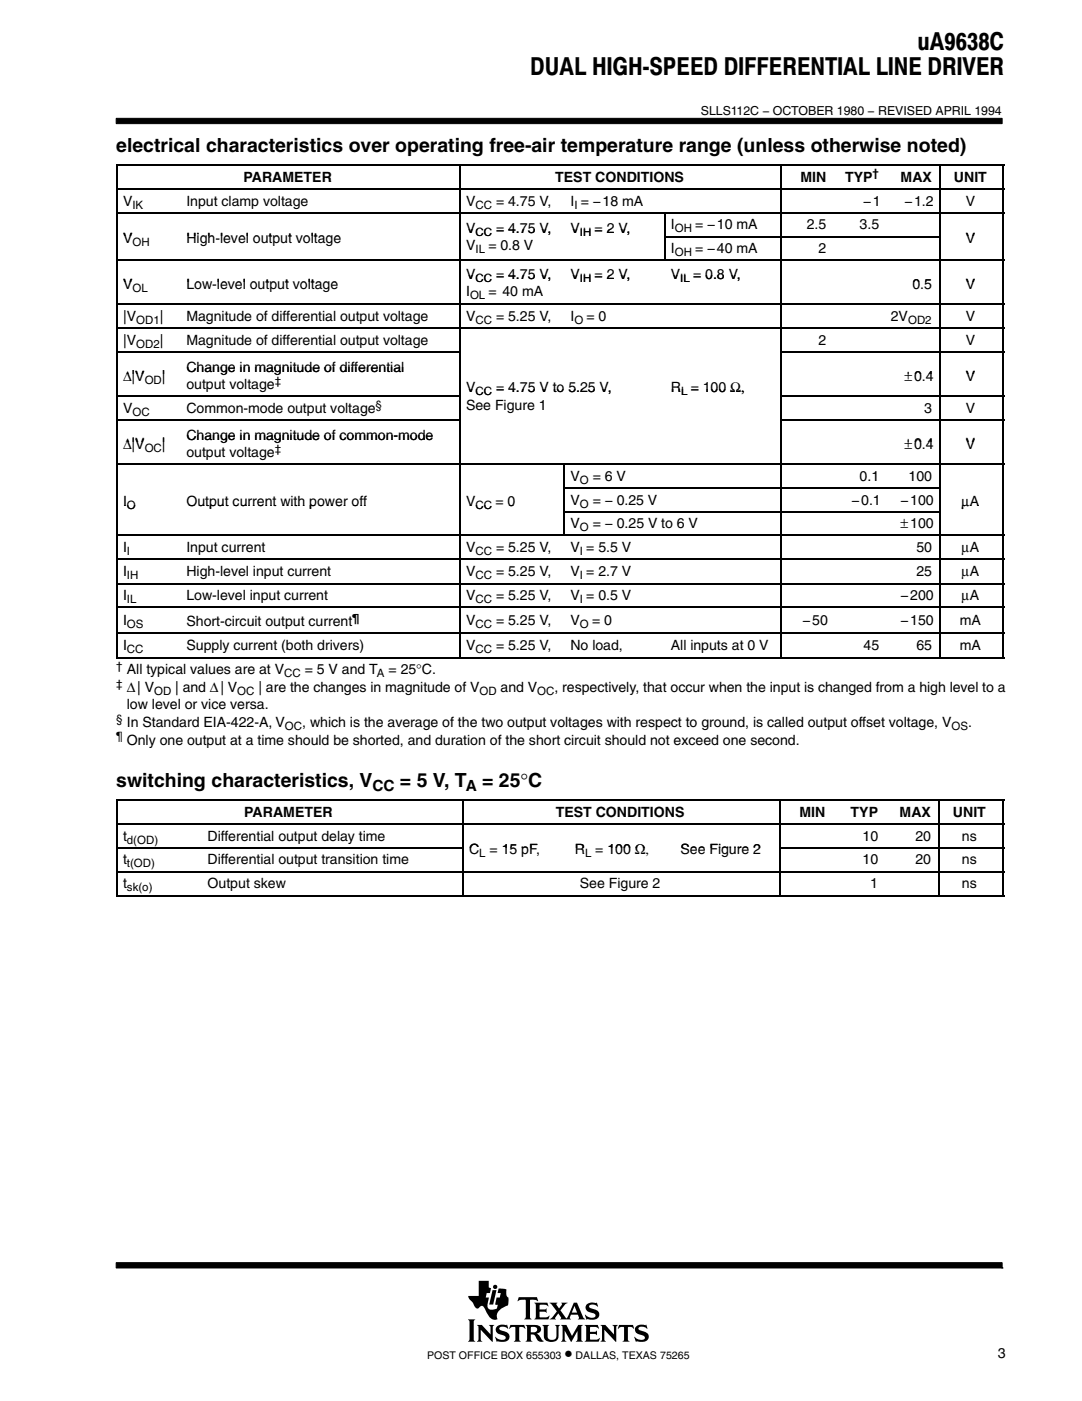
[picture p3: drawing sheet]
<svg xmlns="http://www.w3.org/2000/svg" width="216mm" height="280mm" viewBox="0 0 216 280" stroke-linecap="round" stroke-linejoin="round" font-family="sans-serif">
<defs><g id="words">
<g font-size="4.9">
<text x="183.2" y="10.1">uA9638C</text>
<text x="105.9" y="15">DUAL HIGH-SPEED DIFFERENTIAL LINE DRIVER</text>
</g>
<g font-size="3.9">
<text x="23.2" y="30.4">electrical characteristics over operating free-air temperature range (unless otherwise noted)</text>
<text x="23.2" y="157.1">switching characteristics, V</text>
<text x="79.9" y="157.1">= 5 V, T</text>
<text x="96.3" y="157.1">= 25°C</text>
</g>
<text font-size="3.5" x="112.7" y="271.2">•</text>
<g font-size="3.1">
<text x="74.4" y="157.9">CC</text>
<text x="93" y="157.9">A</text>
</g>
<g font-size="2.8">
<text x="24.6" y="41">V</text>
<text x="37.2" y="41">Input clamp voltage</text>
<text x="48.6" y="36.2">PARAMETER</text>
<text x="93.1" y="41">V</text>
<text x="99" y="41">= 4.75 V,</text>
<text x="110.9" y="36.2">TEST CONDITIONS</text>
<text x="113.9" y="41">I = −18 mA</text>
<text x="159.8" y="36.2">MIN</text>
<text x="168.7" y="36.2">TYP</text>
<text x="172.4" y="41">−1</text>
<text x="179.8" y="36.2">MAX</text>
<text x="180.6" y="41">−1.2</text>
<text x="190.5" y="36.2">UNIT</text>
<text x="192.8" y="41">V</text>
<text x="93.1" y="46.4">V</text>
<text x="99" y="46.4">= 4.75 V,</text>
<text x="113.9" y="46.4">V</text>
<text x="118.7" y="46.4">= 2 V,</text>
<text x="133.9" y="45.8">I</text>
<text x="138.8" y="45.8">= −10 mA</text>
<text x="161.1" y="45.8">2.5</text>
<text x="171.6" y="45.8">3.5</text>
<text x="24.6" y="48.5">V</text>
<text x="37.2" y="48.5">High level output voltage</text>
<text x="37.2" y="48.5">High-level output voltage</text>
<text x="93.1" y="50">V</text>
<text x="97.5" y="50">= 0.8 V</text>
<text x="133.9" y="50.5">I</text>
<text x="138.8" y="50.5">= −40 mA</text>
<text x="163.4" y="50.5">2</text>
<text x="192.8" y="48.5">V</text>
<text x="24.6" y="57.6">V</text>
<text x="37.2" y="57.6">Low level output voltage</text>
<text x="37.2" y="57.6">Low-level output voltage</text>
<text x="93.1" y="55.6">V</text>
<text x="93.1" y="59.1">I</text>
<text x="97.5" y="59.1">= 40 mA</text>
<text x="99" y="55.6">= 4.75 V,</text>
<text x="113.9" y="55.6">V</text>
<text x="118.7" y="55.6">= 2 V,</text>
<text x="133.9" y="55.6">V</text>
<text x="138.4" y="55.6">= 0.8 V,</text>
<text x="182.2" y="57.6">0 5</text>
<text x="182.2" y="57.6">0.5</text>
<text x="192.8" y="57.6">V</text>
<text x="24.6" y="64.1">|V</text>
<text x="31.9" y="64.1">|</text>
<text x="37.2" y="64.1">Magnitude of differential output voltage</text>
<text x="93.1" y="64.1">V</text>
<text x="99" y="64.1">= 5.25 V,</text>
<text x="113.9" y="64.1">I</text>
<text x="117.1" y="64.1">= 0</text>
<text x="177.9" y="64.1">2V</text>
<text x="192.8" y="64.1">V</text>
<text x="24.6" y="68.9">|V</text>
<text x="31.9" y="68.9">|</text>
<text x="37.2" y="68.9">Magnitude of differential output voltage</text>
<text x="163.4" y="68.9">2</text>
<text x="192.8" y="68.9">V</text>
<text x="24.6" y="76">Δ|V</text>
<text x="32.3" y="76">|</text>
<text x="37.2" y="74.2">Change in magnitude of differential</text>
<text x="37.2" y="77.7">output voltage</text>
<text x="180.6" y="76">±0 4</text>
<text x="180.6" y="76">±0.4</text>
<text x="192.8" y="76">V</text>
<text x="24.6" y="82.4">V</text>
<text x="37.2" y="82.4">Common-mode output voltage</text>
<text x="93.1" y="81.8">See Figure 1</text>
<text x="93.1" y="78.3">V</text>
<text x="99" y="78.3">= 4.75 V to 5.25 V,</text>
<text x="133.9" y="78.3">R = 100 Ω,</text>
<text x="184.5" y="82.4">3</text>
<text x="192.8" y="82.4">V</text>
<text x="24.6" y="89.5">Δ|V</text>
<text x="32.3" y="89.5">|</text>
<text x="37.2" y="87.7">Change in magnitude of common-mode</text>
<text x="180.6" y="89.5">±0 4</text>
<text x="180.6" y="89.5">±0.4</text>
<text x="192.8" y="89.5">V</text>
<text x="37.2" y="91.3">output voltage</text>
<text x="113.9" y="96">V</text>
<text x="118.3" y="96">= 6 V</text>
<text x="171.6" y="96">0.1</text>
<text x="181.4" y="96">100</text>
<text x="24.6" y="101">I</text>
<text x="37.2" y="101">Output current with power off</text>
<text x="93.1" y="101">V</text>
<text x="98.9" y="101">= 0</text>
<text x="113.9" y="100.7">V</text>
<text x="118.3" y="100.7">= − 0.25 V</text>
<text x="170" y="100.7">−0.1</text>
<text x="179.8" y="100.7">−100</text>
<text x="192" y="101">μA</text>
<text x="113.9" y="105.4">V</text>
<text x="118.3" y="105.4">= − 0.25 V to 6 V</text>
<text x="179.8" y="105.4">±100</text>
<text x="24.6" y="110.2">I</text>
<text x="37.2" y="110.2">Input current</text>
<text x="93.1" y="110.2">V</text>
<text x="99" y="110.2">= 5.25 V,</text>
<text x="113.9" y="110.2">V = 5.5 V</text>
<text x="183" y="110.2">50</text>
<text x="192" y="110.2">μA</text>
<text x="24.6" y="115">I</text>
<text x="24.6" y="119.8">I</text>
<text x="37.2" y="115">High-level input current</text>
<text x="37.2" y="119.8">Low-level input current</text>
<text x="93.1" y="115">V</text>
<text x="93.1" y="119.8">V</text>
<text x="99" y="115">= 5.25 V,</text>
<text x="99" y="119.8">= 5.25 V,</text>
<text x="113.9" y="115">V = 2.7 V</text>
<text x="113.9" y="119.8">V = 0.5 V</text>
<text x="179.8" y="119.8">−200</text>
<text x="183" y="115">25</text>
<text x="192" y="115">μA</text>
<text x="192" y="119.8">μA</text>
<text x="24.6" y="124.7">I</text>
<text x="37.2" y="125">Short-circuit output current</text>
<text x="93.1" y="124.7">V</text>
<text x="99" y="124.7">= 5.25 V,</text>
<text x="113.9" y="124.7">V</text>
<text x="118.2" y="124.7">= 0</text>
<text x="160.2" y="124.7">−50</text>
<text x="179.8" y="124.7">−150</text>
<text x="191.6" y="124.7">mA</text>
<text x="24.6" y="129.7">I</text>
<text x="37.2" y="129.7">Supply current (both drivers)</text>
<text x="93.1" y="129.7">V</text>
<text x="99" y="129.7">= 5.25 V,</text>
<text x="113.9" y="129.7">No load,</text>
<text x="133.9" y="129.7">All inputs at 0 V</text>
<text x="172.4" y="129.7">45</text>
<text x="183" y="129.7">65</text>
<text x="191.6" y="129.7">mA</text>
<text x="25.3" y="134.5">All typical values are at V</text>
<text x="60.8" y="134.5">= 5 V and T</text>
<text x="77.6" y="134.5">= 25°C.</text>
<text x="25.3" y="141.6">low level or vice versa.</text>
<text x="25.3" y="138.1">Δ| V</text>
<text x="35" y="138.1">| and Δ| V</text>
<text x="51.6" y="138.1">| are the changes in magnitude of V</text>
<text x="100" y="138.1">and V</text>
<text x="110.7" y="138.1">, respectively, that occur when the input is changed from a high level to a</text>
<text x="25.3" y="145.1">In Standard EIA-422-A, V</text>
<text x="25.3" y="148.6">Only one output at a time should be shorted, and duration of the short circuit should not exceed one second.</text>
<text x="60.3" y="145.1">, which is the average of the two output voltages with respect to ground, is called output offset voltage, V</text>
<text x="193.3" y="145.1">.</text>
<text x="24.6" y="167.8">t</text>
<text x="41.4" y="167.8">Differential output delay time</text>
<text x="48.8" y="163">PARAMETER</text>
<text x="111" y="163">TEST CONDITIONS</text>
<text x="159.6" y="163">MIN</text>
<text x="169.8" y="163">TYP</text>
<text x="172.2" y="167.8">10</text>
<text x="179.6" y="163">MAX</text>
<text x="182.8" y="167.8">20</text>
<text x="190.3" y="163">UNIT</text>
<text x="192.1" y="167.8">ns</text>
<text x="24.6" y="172.5">t</text>
<text x="41.4" y="172.5">Differential output transition time</text>
<text x="93.7" y="170.5">C</text>
<text x="97.8" y="170.5">= 15 pF,</text>
<text x="100.2" y="170.5">15 pF</text>
<text x="114.8" y="170.5">R</text>
<text x="118.9" y="170.5">= 100 Ω</text>
<text x="121.3" y="170.5">100 Ω,</text>
<text x="135.9" y="170.5">See Figure 2</text>
<text x="172.2" y="172.5">10</text>
<text x="182.8" y="172.5">20</text>
<text x="192.1" y="172.5">ns</text>
<text x="24.6" y="177.3">t</text>
<text x="41.4" y="177.3">Output skew</text>
<text x="115.8" y="177.3">See Figure 2</text>
<text x="173.8" y="177.3">1</text>
<text x="192.1" y="177.3">ns</text>
<text x="199.2" y="270.9">3</text>
</g>
<text font-size="2.5" x="139.9" y="22.9">SLLS112C − OCTOBER 1980 − REVISED APRIL 1994</text>
<g font-size="2.3">
<text x="174.2" y="35.4">†</text>
<text x="26.4" y="41.6">IK</text>
<text x="94.9" y="41.6">CC</text>
<text x="114.7" y="41.6">I</text>
<text x="94.9" y="47">CC</text>
<text x="115.8" y="47">IH</text>
<text x="134.7" y="46.4">OH</text>
<text x="26.4" y="49.1">OH</text>
<text x="94.9" y="50.6">IL</text>
<text x="134.7" y="51.1">OH</text>
<text x="26.4" y="58.2">OL</text>
<text x="93.8" y="59.7">OL</text>
<text x="94.9" y="56.2">CC</text>
<text x="115.8" y="56.2">IH</text>
<text x="135.8" y="56.2">IL</text>
<text x="27.2" y="64.7">OD1</text>
<text x="94.9" y="64.7">CC</text>
<text x="114.7" y="64.7">O</text>
<text x="181.3" y="64.7">OD2</text>
<text x="27.2" y="69.5">OD2</text>
<text x="28.9" y="76.6">OD</text>
<text x="54.9" y="76.8">‡</text>
<text x="26.4" y="83">OC</text>
<text x="75" y="81.5">§</text>
<text x="94.9" y="78.9">CC</text>
<text x="136" y="78.9">L</text>
<text x="28.9" y="90.1">OC</text>
<text x="54.9" y="90.4">‡</text>
<text x="25.3" y="101.6">O</text>
<text x="94.9" y="101.6">CC</text>
<text x="115.8" y="96.6">O</text>
<text x="115.8" y="101.3">O</text>
<text x="115.8" y="106">O</text>
<text x="25.3" y="110.8">I</text>
<text x="94.9" y="110.8">CC</text>
<text x="115.8" y="110.8">I</text>
<text x="25.3" y="115.6">IH</text>
<text x="94.9" y="115.6">CC</text>
<text x="115.8" y="115.6">I</text>
<text x="25.3" y="120.4">IL</text>
<text x="25.3" y="125.3">OS</text>
<text x="70.4" y="124.1">¶</text>
<text x="94.9" y="120.4">CC</text>
<text x="94.9" y="125.3">CC</text>
<text x="115.8" y="120.4">I</text>
<text x="115.8" y="125.3">O</text>
<text x="25.3" y="130.3">CC</text>
<text x="94.9" y="130.3">CC</text>
<text x="23.2" y="133.7">†</text>
<text x="23.2" y="137.2">‡</text>
<text x="56.7" y="135.1">CC</text>
<text x="75.3" y="135.1">A</text>
<text x="30.8" y="138.7">OD</text>
<text x="47.4" y="138.7">OC</text>
<text x="95.7" y="138.7">OD</text>
<text x="107.3" y="138.7">OC</text>
<text x="23.2" y="144.2">§</text>
<text x="23.2" y="147.7">¶</text>
<text x="56.9" y="145.7">OC</text>
<text x="190" y="145.7">OS</text>
<text x="25.3" y="168.4">d(OD)</text>
<text x="25.3" y="173.1">t(OD)</text>
<text x="95.7" y="171.1">L</text>
<text x="116.8" y="171.1">L</text>
<text x="25.3" y="177.9">sk(o)</text>
</g>
<g font-size="2.1">
<text x="85.3" y="271.2">POST OFFICE BOX 655303</text>
<text x="114.9" y="271.2">DALLAS, TEXAS 75265</text>
</g>
</g></defs>
<g fill="#000" stroke="#000" stroke-width=".2">
<path d="M23.2 23.6h176.9v1.1h-176.9z" fill-rule="evenodd"/>
<path d="M23.2 252v1h176.9v-1z" fill-rule="evenodd"/>
</g>
<g fill="#000">
<path d="M98.3 257.4h.8l-.6 2.9h-.8z"/>
<path d="M93.4 263.3h1.5l-.3 .4v3.6l.3 .4h-1.5l.3-.4v-3.6z" fill-rule="evenodd"/>
<path d="M95.2 264.4h1l1.7 1.9v-1.5l-.3-.4h1.1l-.3 .3v3.1l-2.4-2.5v2l.3 .4h-1.1l.3-.5v-2.3z" fill-rule="evenodd"/>
<path d="M95.6 255.6h2v1.3l.4 .1-.2 1h-.6l-.2 .9h.6l-.2 1.1a.96 .96 0 0 0 .2 1.2 .96 .96 0 0 0 1.2 .1l.4-.2 .2-.7-.5-.1 .2-1.4h.7l.2-.9h-.7l.3-.9 1.5 .2v1.2l.4 .4-.1 1.6a2.71 2.71 0 0 0-2.2 2.1l.1 .6-.3 .1a1.58 1.58 0 0 1-1.7-1.1l-.7-1.4-.3-.2h-.3l-.4 .4a.87 .87 0 0 1-1.1-.8l-.8-1-.2-.6h2.1z" fill-rule="evenodd"/>
<path d="M99.1 264.9a1.6 1.6 0 0 1 1.6-.6l.4 .2 .1-.2 .3 .8-.8-.3h-.7l-.3 .2v.2l.6 .3a1.24 1.24 0 0 1 1.3 1.7 1.75 1.75 0 0 1-1.8 .5l-.5-.1-.1 .2-.4-1 .1-.1a1.43 1.43 0 0 0 2 .4l.1-.1a.72 .72 0 0 0-.9-.7 1.05 1.05 0 0 1-1-1.4z" fill-rule="evenodd"/>
<path d="M101.9 264.4h2.8l.2 .7-.7-.3h-.4l-.1 .1v2.4l.3 .4h-1.4l.3-.4v-2.4l-.1-.1h-.5l-.7 .3z" fill-rule="evenodd"/>
<path d="M103.6 258.8h3.6l.2 .9-.4-.3h-1.2v3.5l.3 .4h-1.4l.2-.3 .1-.3v-3.2l-.1-.1h-.8l-.7 .3z" fill-rule="evenodd"/>
<path d="M104.9 264.4h1.9a.91 .91 0 0 1 1 .3 .91 .91 0 0 1 0 1.1l-.7 .3 .5 .4 .9 1.2a1.2 1.2 0 0 1-1.6-1l-.3-.4h-.6v1l.3 .4h-1.4l.3-.5v-2.3z" fill-rule="evenodd"/>
<path d="M106.7 259.9h2.6l.1 .8-.5-.3h-1.2v.9h1.1l.3-.2v.9l-.4-.3h-1v1l.2 .2h1.2l.5-.4 .1 .1-.2 .7h-2.8l.3-.6v-2.2z" fill-rule="evenodd"/>
<path d="M108.3 264.4h1.3l-.3 .4v2a.65 .65 0 0 0 .7 .6l.6-.1 .4-.4 .1-2-.3-.5h1l-.3 .4v1.8a1.54 1.54 0 0 1-2.4 .9l-.3-.2-.2-.4v-2.2z" fill-rule="evenodd"/>
<path d="M112 264.4h1.1l1.1 2.2 1.2-2.2h1l-.3 .3v2.7l.3 .3h-1.4l.3-.4v-1.7l-1.3 2.2-1.3-2.3v1.8l.4 .4h-1.1l.3-.5v-2.3z" fill-rule="evenodd"/>
<path d="M109.7 259.9h1.6l-.2 .4 .5 .8 .6-.8-.1-.4h1.2l-.4 .3-1 1.3 1.2 1.6 1.5-3.2h.6l1.2 3 .4 .4-1.4-.1a.22 .22 0 0 0 .2-.2 .22 .22 0 0 0 0-.2l-.2-.5h-1.4l-.2 .7 .2 .3h-2.2l.2-.4-.5-.8-.7 .9 .2 .3h-1.3l.6-.4 .9-1.2z" fill-rule="evenodd"/>
<path d="M117.3 260.2a2.43 2.43 0 0 1 1.7-.2l.2-.1 .1 .8a1.22 1.22 0 0 0-1.7-.1l.1 .3a4 4 0 0 1 1.9 1.1 1.16 1.16 0 0 1-1.4 1.3l-.9-.1-.2 .1-.3-.9a1.9 1.9 0 0 0 2 .4 .53 .53 0 0 0 0-.7 .53 .53 0 0 0-.6-.1 1.2 1.2 0 0 1-1.2-1.5z" fill-rule="evenodd"/>
<path d="M116.7 264.4h2.6l.2 .7-.6-.3-1.1 .1v.9l1.1-.1 .3-.2v.9l-.4-.2h-1v1l1.3 .1 .7-.3-.3 .7h-2.8l.3-.4v-2.5z" fill-rule="evenodd"/>
<path d="M119.9 264.4h1l1.7 1.9v-1.5l-.3-.4h1l-.3 .3v3.1l-2.3-2.5v2.1l.3 .3h-1.1l.3-.4v-2.5z" fill-rule="evenodd"/>
<path d="M123.6 264.4h2.8l.2 .7-.6-.3h-.5l-.1 .1v2.4l.3 .4h-1.4l.3-.4v-2.4l-.1-.1h-.5l-.7 .3z" fill-rule="evenodd"/>
<path d="M127.1 264.6a2.08 2.08 0 0 1 1.8-.1l.1-.2 .3 .8-.8-.3h-.8a.32 .32 0 0 0-.2 .3 .32 .32 0 0 0 .2 .3l.7 .2a1.06 1.06 0 0 1 1.1 1.2 1.06 1.06 0 0 1-1.2 1l-1.1-.2-.2 .2-.4-1 .1-.1a1.51 1.51 0 0 0 2 .5 .59 .59 0 0 0-.7-.8 1.11 1.11 0 0 1-1.2-1.5z" fill-rule="evenodd"/>
<circle cx="98.9" cy="256.8" r=".43"/>
</g>
<g fill="#fff">
<path d="M114.7 260.6l.5 1.3h-1z"/>
<path d="M106 264.8h.6a.56 .56 0 0 1 .6 .5 .56 .56 0 0 1-.6 .6h-.6z" fill-rule="evenodd"/>
</g>
<g fill="none" stroke="#000" stroke-width=".32">
<path d="M23.2 32.9h177.3M23.2 37.7h177.3M23.4 32.7v98.7M91.9 32.7v98.7M156 32.7v98.7M187.6 32.7v98.7M200.3 32.7v98.7M23.2 42.4h177.3M23.2 51.9h177.3M132.6 47.2h54.9M132.7 42.3v9.5M23.2 60.7h177.3"/>
<path d="M23.2 65.5h177.3M23.2 70.3h68.5M23.2 79.1h68.5M155.8 70.3h44.7M155.8 79.1h44.7M23.2 83.8h68.5M23.2 92.6h177.3M112.5 97.4h75M112.7 92.5v14.2M155.8 83.8h44.7M23.2 106.9h177.3M23.2 111.6h177.3"/>
<path d="M23.2 116.4h177.3M112.5 102.1h75M23.2 121.2h177.3M23.2 126.3h177.3M23.2 131.2h177.3M23.2 159.7h177.3M23.4 159.5v19.5M92.5 159.5v19.5M155.8 159.5v19.5M187.4 159.5v19.5M200.3 159.5v19.5M23.2 164.4h177.3"/>
<path d="M23.2 169.2h69.1M23.2 173.9h177.3M23.2 178.8h177.3M155.6 169.2h44.9"/>
</g>
<use href="#words"/>
</svg>
